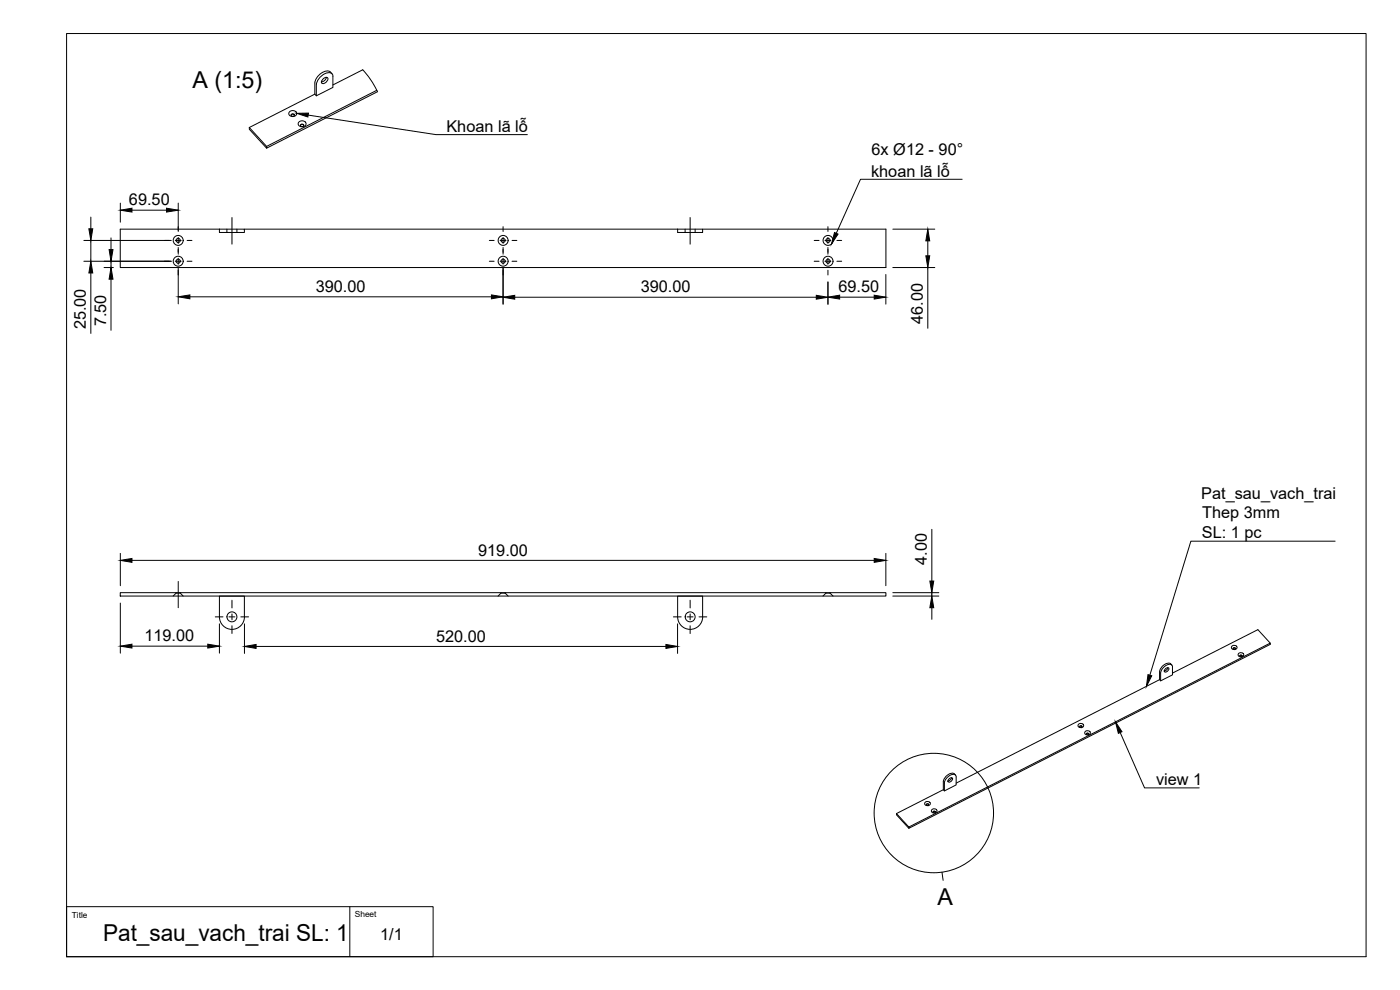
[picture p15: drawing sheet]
<svg xmlns="http://www.w3.org/2000/svg" width="420mm" height="297mm" viewBox="0 0 420 297" stroke-linecap="round" stroke-linejoin="round" font-family="sans-serif">
<defs><g id="words">
<g font-size="7">
<text x="57.7" y="26.6">A (1:5)</text>
<text x="281.4" y="271.6">A</text>
<text x="30.9" y="282.4">Pat_sau_vach_trai SL: 1</text>
</g>
<g font-size="4.9">
<text x="134" y="39.7">Khoan lã lỗ</text>
<text x="261.6" y="46.5">6x Ø12 - 90°</text>
<text x="261.4" y="53.1">khoan lã lỗ</text>
<text x="38.7" y="61.6">69.50</text>
<text x="94.8" y="87.6">390.00</text>
<text x="192.3" y="87.7">390.00</text>
<text x="251.7" y="87.7">69.50</text>
<text x="25.8" y="98.8" transform="rotate(-90 25.8 98.8)">25.00</text>
<text x="31.9" y="97.9" transform="rotate(-90 31.9 97.9)">7.50</text>
<text x="277" y="97.2" transform="rotate(-90 277 97.2)">46.00</text>
<text x="360.5" y="149.7">Pat_sau_vach_trai</text>
<text x="360.8" y="155.5">Thep 3mm</text>
<text x="360.7" y="161.4">SL: 1 pc</text>
<text x="143.5" y="166.7">919.00</text>
<text x="278.2" y="169.5" transform="rotate(-90 278.2 169.5)">4.00</text>
<text x="43.3" y="192.4">119.00</text>
<text x="130.9" y="192.5">520.00</text>
<text x="346.9" y="235.7">view 1</text>
<text x="114.1" y="282.2">1/1</text>
</g>
<g font-size="2.5">
<text x="21.5" y="275.4">Title</text>
<text x="106.5" y="275.3">Sheet</text>
</g>
</g></defs>
<!-- layer: Hidden -->
<g fill="none" stroke="#000" stroke-width=".3">
<path d="M68.1 68.8v1M71.1 68.8v1M205.6 68.8v1M208.6 68.8v1M52.9 178h1.2M52.9 177.8l-.9 1M54.1 178l.9 .8M54.1 177.8v.2M150.3 178h1.3M150.3 177.8l-.8 1M151.6 178l.9 .8M151.6 177.8v.2"/>
<path d="M247.9 178h1.2M247.9 177.8l-.9 1M249.1 178l.9 .8M249.1 177.8v.2"/>
</g>
<!-- layer: Visible -->
<g fill="none" stroke="#000" stroke-width=".3">
<path d="M74.8 38.3v.5l5.2 5.7M74.8 38.3l5.2 5.6M86.8 33.6a1.24 1.24 0 0 1 1.4-.4 1.24 1.24 0 0 1 .8 1 1.23 1.23 0 0 1-1.3 .8 1.23 1.23 0 0 1-1-1.1zM87.4 34.6l.5-.4 .4 .4M89.7 36.7a1.24 1.24 0 0 1 1.3-.4 1.24 1.24 0 0 1 .8 1 1.23 1.23 0 0 1-1.3 .7 1.23 1.23 0 0 1-1-1zM90.2 37.6l.5-.3 .5 .3M94.5 28.2l-19.7 10.1M94.9 25.4v3.4M96.9 23.8l.2-.3a.75 .75 0 0 1 1.3 .1 1.48 1.48 0 0 1-1.9 1.3v-.5zM98 23.2a1.78 1.78 0 0 1-1.6 1.4M99.6 22.1a1.99 1.99 0 0 0-3.2-.1l-1 .9-.8 1.5-.1 3.8 .4 .6 5-2.6v-3.3a1.18 1.18 0 0 0-1.8-1 4.5 4.5 0 0 0-3.1 3.5M99.9 25.5l9-4.6 2.1 2.6 2.1 3.6"/>
<path d="M80 43.9l33.1-16.8v.1l.2 .3-33.3 17zM65.8 68.8h-29.7v11.5h229.8v-11.5h-55M65.8 68.8h7.5v1h-7.5zM73.3 68.8h130.1M203.4 68.8h7.5v1h-7.5zM36.1 177.8h229.8v1h-229.8zM65.8 178.8h7.5v6.3a3.7 3.7 0 0 1-3.7 3.7 3.7 3.7 0 0 1-3.8-3.7zM210.9 185.1a3.8 3.8 0 0 1-3.8 3.7 3.8 3.8 0 0 1-3.7-3.7v-6.3h7.5v6.3M351.7 199.5a1.44 1.44 0 0 0-2.3 0l-.8 .7-.5 .9-.1 2.8 .3 .4 3.6-1.8-.1-2.8a1.79 1.79 0 0 0-2.6 .5l-.6 .9-.3 .8M369.7 193.9a.81 .81 0 0 1 1-.3 .81 .81 0 0 1 .4 1 .81 .81 0 0 1-1 .3 .81 .81 0 0 1-.4-1zM370.1 194.6l.3-.2 .4 .2M371.7 196.1a.81 .81 0 0 1 1-.3 .81 .81 0 0 1 .4 1 .81 .81 0 0 1-1 .3 .81 .81 0 0 1-.4-1z"/>
<path d="M372.1 196.8l.3-.2 .4 .2M381.2 193l-3.7-4.1-25.6 13.1M323.6 217.3a.81 .81 0 0 1 1.1-.2 .81 .81 0 0 1 .4 .9 .81 .81 0 0 1-1 .3 .81 .81 0 0 1-.5-1zM324 218.1l.4-.3 .3 .3M325.7 219.5a.81 .81 0 0 1 1-.3 .81 .81 0 0 1 .4 1 .81 .81 0 0 1-1 .3 .81 .81 0 0 1-.4-1zM348 203.9l-61 31.1M348.3 201.9v2.4M349.8 200.6l.8-.3a.88 .88 0 0 1-.1 1.1 .88 .88 0 0 1-1 .1v-.4zM350.5 200.3l-.4 .7-.7 .3M283.1 234.6v2.3l.3 .4 3.6-1.8-.1-2.8a1.79 1.79 0 0 0-2.6 .5l-.6 .9-.3 .8M283.1 236.9l-14.1 7.2M283.4 234.9v2.4"/>
<path d="M284.9 233.6l.8-.2a.88 .88 0 0 1-.2 1 .88 .88 0 0 1-1 .2v-.5zM285.6 233.3l-.4 .7-.7 .3M286.8 232.6a1.44 1.44 0 0 0-2.3-.1l-.9 .8-.5 1.3M326 220.2l.4-.2 .3 .2M269 244.1l3.8 4 108.4-55.1v.3l-108.4 55.2v-.4M269 244.1v.4l3.8 4M277.6 240.8a.81 .81 0 0 1 1.1-.3 .81 .81 0 0 1 .4 1 .81 .81 0 0 1-1.1 .2 .81 .81 0 0 1-.4-.9zM278 241.5l.4-.3 .3 .3M279.6 243a.81 .81 0 0 1 1.1-.3 .81 .81 0 0 1 .4 1 .81 .81 0 0 1-1 .2 .81 .81 0 0 1-.5-.9zM280 243.7l.4-.3 .3 .3"/>
<circle cx="87.8" cy="34.5" r=".44"/>
<circle cx="90.7" cy="37.5" r=".44"/>
<circle cx="53.5" cy="78.4" r="1.49"/>
<circle cx="53.5" cy="72.1" r="1.49"/>
<circle cx="53.5" cy="72.1" r=".62"/>
<circle cx="53.5" cy="78.4" r=".62"/>
<circle cx="151" cy="78.4" r="1.49"/>
<circle cx="151" cy="72.1" r="1.49"/>
<circle cx="151" cy="72.1" r=".62"/>
<circle cx="151" cy="78.4" r=".62"/>
<circle cx="248.5" cy="78.4" r="1.49"/>
<circle cx="248.5" cy="72.1" r="1.49"/>
<circle cx="248.5" cy="72.1" r=".62"/>
<circle cx="248.5" cy="78.4" r=".62"/>
<circle cx="69.6" cy="185.1" r="1.49"/>
<circle cx="207.1" cy="185.1" r="1.49"/>
<circle cx="370.4" cy="194.6" r=".31"/>
<circle cx="372.4" cy="196.8" r=".31"/>
<circle cx="324.4" cy="218" r=".31"/>
<circle cx="326.4" cy="220.2" r=".31"/>
<circle cx="278.3" cy="241.4" r=".31"/>
<circle cx="280.4" cy="243.6" r=".31"/>
</g>
<!-- layer: BORDER -->
<path d="M20 10.1h390v276.9h-390z" fill="none" stroke="#000" stroke-width=".3"/>
<!-- layer: TITLEBLOCK -->
<path d="M20 272h110v15h-110zM105 272v15" fill="none" stroke="#000" stroke-width=".3"/>
<!-- layer: Detail Boundary -->
<g fill="none" stroke="#000" stroke-width=".3">
<path d="M282.7 261.7l.3 2.4"/>
<circle cx="280.3" cy="243.9" r="17.9"/>
</g>
<!-- layer: Smart Centers -->
<g fill="none" stroke="#000" stroke-width=".3">
<path d="M49.4 72.1h1.4M49.4 78.4h1.4M52.6 72.1h1.8M52.6 78.4h1.8M53.5 68v1.5M53.5 71.3v1.7M53.5 74.3v2M53.5 77.5v1.8M56.2 72.1h1.4M56.2 78.4h1.4M69.6 65.3v8M146.9 72.1h1.4"/>
<path d="M146.9 78.4h1.4M150.1 72.1h1.8M150.1 78.4h1.8M151 68v1.5M151 71.3v1.7M151 74.3v2M151 77.5v1.8M153.7 72.1h1.4M153.7 78.4h1.4M207.1 65.3v8M244.3 72.1h1.5M244.3 78.4h1.5"/>
<path d="M247.6 72.1h1.8M247.6 78.4h1.8M248.5 68v1.5M248.5 71.3v1.7M248.5 74.3v2M248.5 77.5v1.8M251.2 72.1h1.4M251.2 78.4h1.4M53.5 81.1v1.4M151 81.1v1.4M248.5 81.1v1.4M53.5 174.5v7.8"/>
<path d="M64.6 185.1h2.3M68.7 185.1h1.8M69.6 180.1v2.3M69.6 184.2v1.8M69.6 187.8v2.3M72.3 185.1h2.3M202.1 185.1h2.3M206.2 185.1h1.8M207.1 180.1v2.3M207.1 184.2v1.8M207.1 187.8v2.3M209.8 185.1h2.3"/>
</g>
<!-- layer: FD_Dimensions -->
<g fill="none" stroke="#000" stroke-width=".3">
<path d="M25.2 72.1h26.2M25.2 78.4h26.2M27.3 65.1v3.6M27.3 72.1v6.3M33.3 71.4v3.5M33.3 78.4v1.9M36.1 60.9v5.8M39.6 63.1h10.4M53.5 60.9v8.2M267.9 68.8h12.6M278.4 72.3v4.5M27.3 81.9v18.1"/>
<path d="M31.2 80.3h2.8M33.3 83.8v15.3M53.5 80.5v10.7M57 89.1h90.5M151 80.5v10.8M154.5 89.2h90.5M248.5 84.6v6.7M252 89.2h10.4M265.9 82.4v8.9M267.9 80.3h12.6M278.4 80.3v18.2M279.7 158.8v15.5"/>
<path d="M36.1 166v9.7M39.6 168.1h222.8M265.9 166v9.7M267.9 178.8h13.8M267.9 177.8h13.8M279.7 177.8v1M36.1 180.9v15.1M39.6 193.9h22.8M65.8 187.2v8.8M73.4 187.2v8.9M76.9 194h123M203.3 187.2v8.9"/>
<path d="M279.7 182.3v3.5"/>
</g>
<g fill="#000" stroke="#000" stroke-width=".3">
<path d="M26.7 68.7h1.1l-.5 3.4zM32.7 74.9h1.2l-.6 3.5zM36.1 63.1l3.5-.6v1.1zM50 62.5l3.5 .6-3.5 .5zM278.4 68.8l.6 3.5h-1.1zM277.9 76.8h1.1l-.6 3.5zM27.3 78.4l.5 3.5h-1.1zM33.3 80.3l.6 3.5h-1.2zM53.5 89.1l3.5-.6v1.1zM147.5 88.5l3.5 .6-3.5 .5zM151 89.2l3.5-.6v1.2zM245 88.6l3.5 .6-3.5 .6z"/>
<path d="M248.5 89.2l3.5-.6v1.1zM262.4 88.6l3.5 .6-3.5 .5zM36.1 168.1l3.5-.5v1.1zM262.4 167.6l3.5 .5-3.5 .6zM279.1 174.3h1.1l-.5 3.5zM36.1 193.9l3.5-.6v1.1zM62.4 193.3l3.4 .6-3.4 .5zM73.4 194l3.5-.6v1.1zM199.9 193.4l3.4 .6-3.4 .5zM279.7 178.8l.5 3.5h-1.1z"/>
</g>
<!-- layer: Leaders -->
<path d="M89 34l3.6-.1-.2 1.2zM250.4 69.8l1.1 .4-1.9 3zM344.5 202.4l1.2 .4-1.6 3.1zM334.8 216.6l1.9 2.9-1.1 .5z" fill="#000" stroke="#000" stroke-width=".3"/>
<path d="M92.5 34.5l38.4 5.9h27.4M288.8 53.8h-30.5l-7.3 16.2M400.7 162.4h-43.3l-12.3 40.2M336.2 219.8l7.3 16.6h16.4" fill="none" stroke="#000" stroke-width=".3"/>
<use href="#words"/>
</svg>
